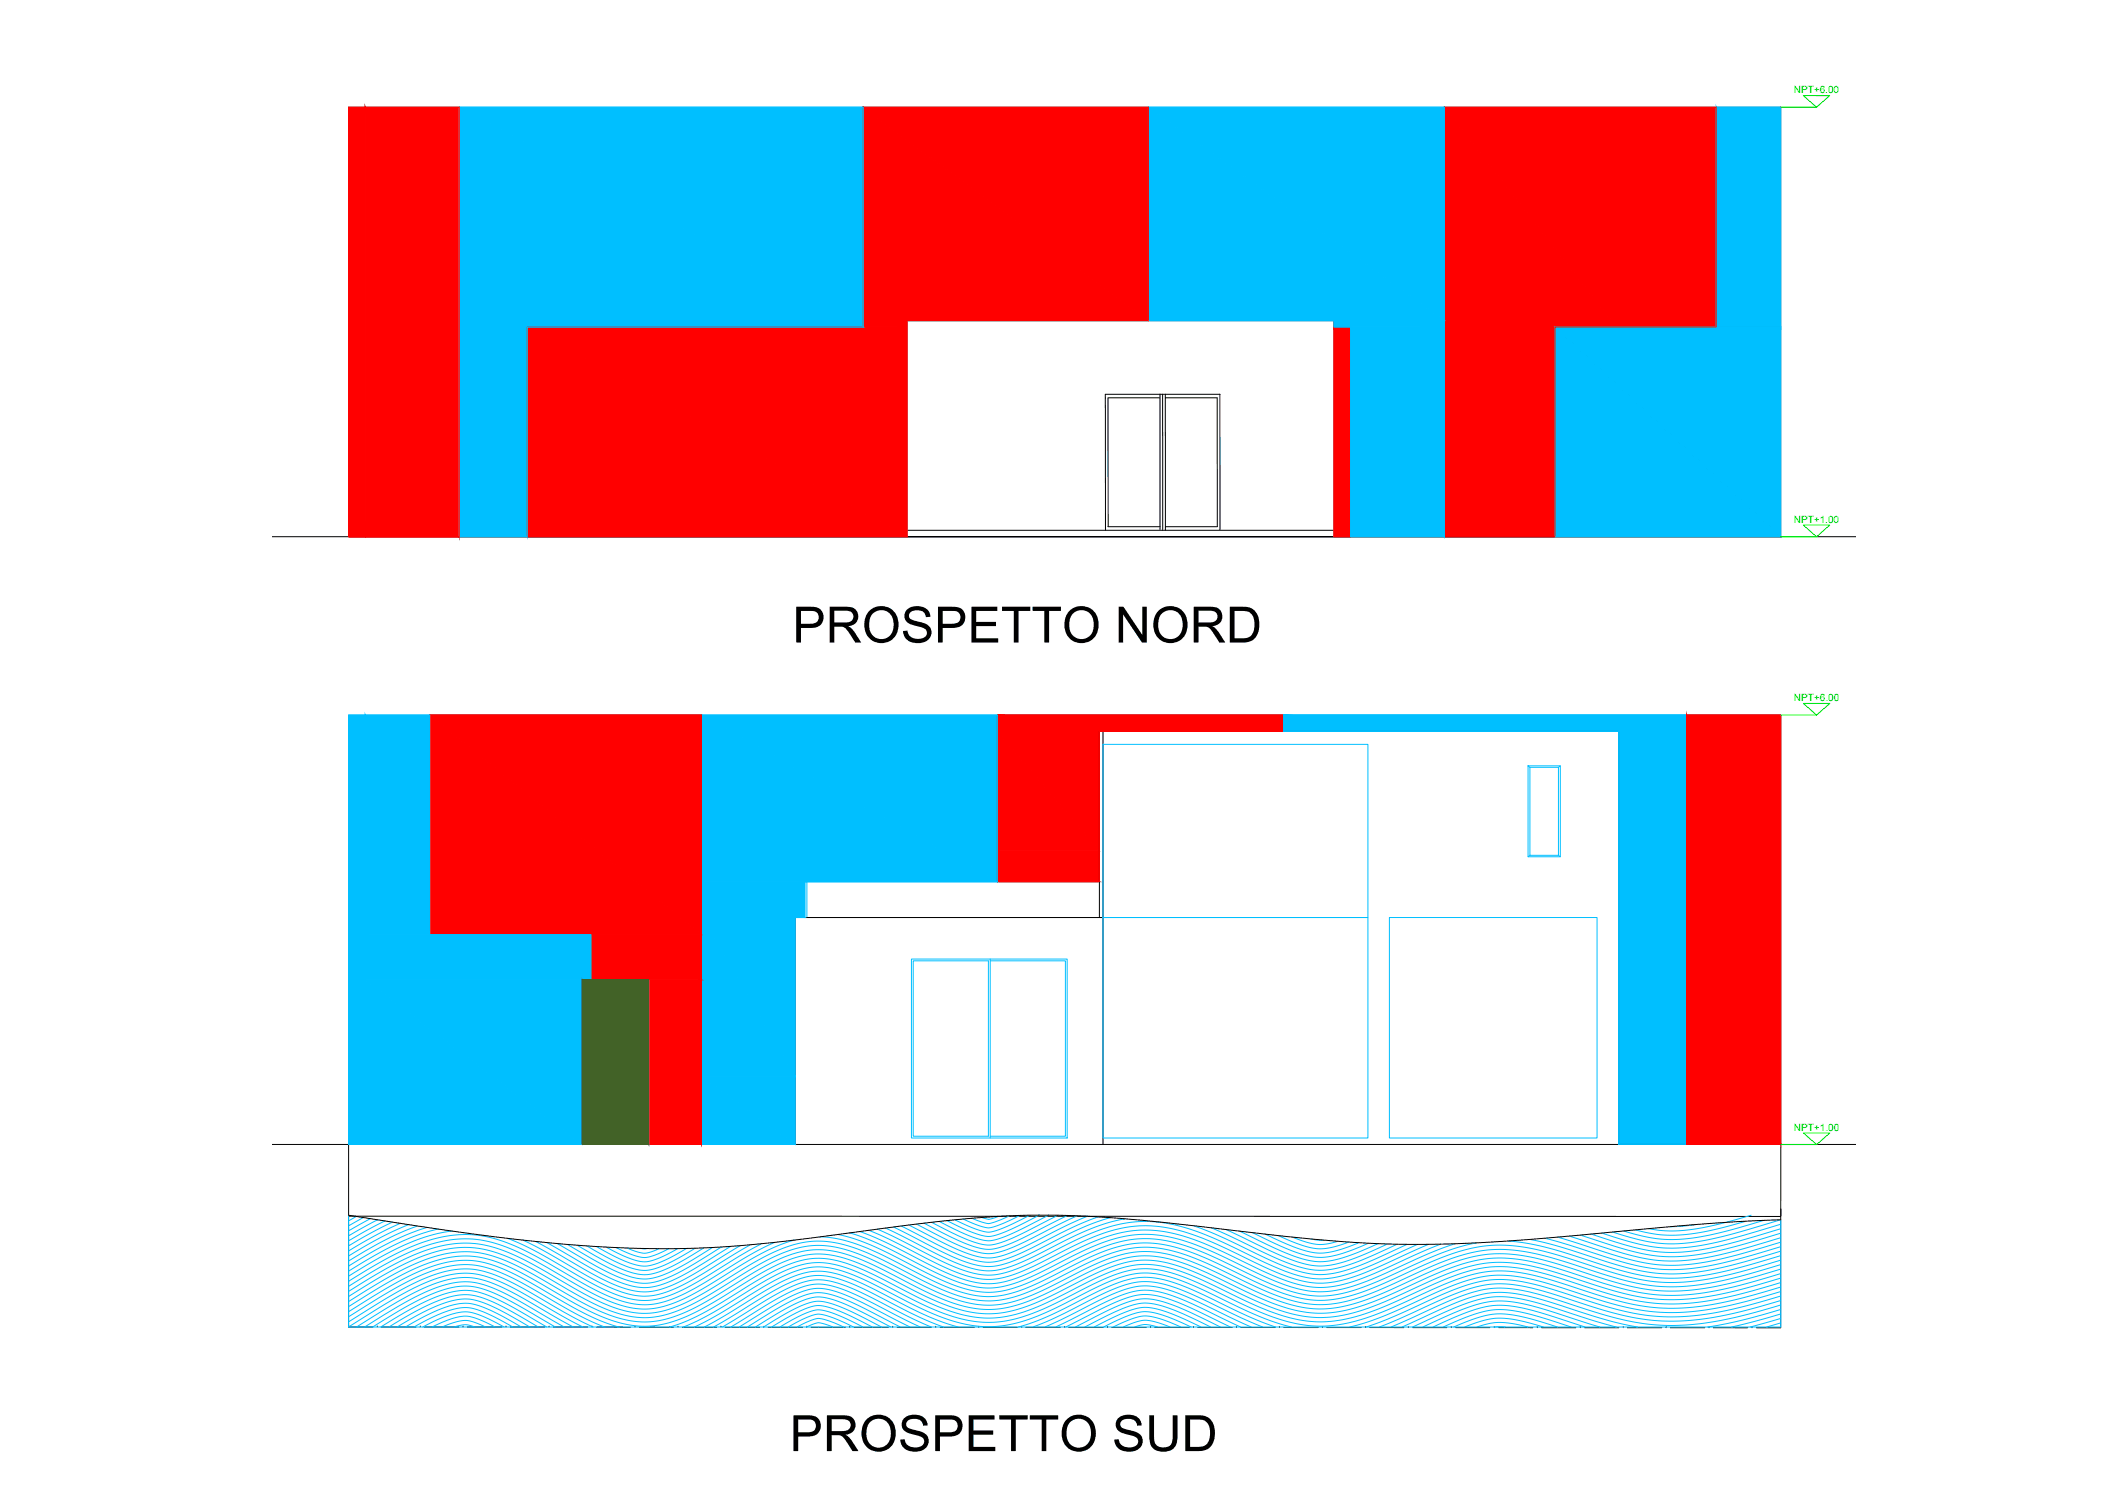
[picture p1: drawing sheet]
<svg xmlns="http://www.w3.org/2000/svg" width="594mm" height="420mm" viewBox="0 0 594 420" stroke-linecap="round" stroke-linejoin="round" font-family="sans-serif">
<defs><g id="words">
<g font-size="14">
<text x="221.3" y="179.5">PROSPETTO NORD</text>
<text x="220.5" y="405.4">PROSPETTO SUD</text>
</g>
<g font-size="2.8" fill="#0f0">
<text x="501" y="26.1">NPT+6.00</text>
<text x="501" y="146.1">NPT+1.00</text>
<text x="501.1" y="195.9">NPT+6.00</text>
<text x="501.1" y="315.9">NPT+1.00</text>
</g>
</g></defs>
<!-- layer: 0 -->
<g fill="none" stroke="#000" stroke-width=".28">
<path d="M308.7 111.1h.1M324 111.1h-14.5v36h14.5M324 110.1v38M324.7 110.1l.1 38M325.5 111.1h14.5v36h-14.5M325.5 110.1v38M76 149.9h442.3M253.3 149.9v-60.3h119.3v60.3M253.3 148.1h119.3M308.8 148.1l-.1-38h32v38M308.1 204.3v115.4M307.1 256.3v-52h145v115.4"/>
<path d="M76 319.7h442.3M97.4 319.7v51h6.8M497.4 319.7l-.1 51.2h-6.7M97.4 339.5l12.5 2a510.2 510.2 0 0 0 71.8 7.3 326.7 326.7 0 0 0 53-4l12.5-1.7a302.7 302.7 0 0 1 46.8-3.6 389.5 389.5 0 0 1 40.6 3.1l12.6 1.4a353.2 353.2 0 0 0 59.4 3.5l21.9-1.3 50.1-4.5 18.7-.9M97.4 339.7l399.9 .1M105.4 370.7h.1M106.6 370.7h9.6M117.4 370.7h.1M118.6 370.7h9.6M129.4 370.7h.1M130.6 370.7h9.6M141.4 370.7h.1"/>
<path d="M142.6 370.7h9.6M153.4 370.7h.1M154.6 370.7h9.6M165.4 370.7h.1M166.6 370.7l9.6 .1M177.4 370.8h.1M178.6 370.8h9.6M189.4 370.8h.1M190.6 370.8h9.6M201.4 370.8h.1M202.6 370.8h9.6M213.4 370.8h.1"/>
<path d="M214.6 370.8h9.6M225.4 370.8h.1M226.6 370.8h9.6M237.4 370.8h.1M238.6 370.8h9.6M249.4 370.8h.1M250.6 370.8h9.6M261.4 370.8h.1M262.6 370.8h9.6M273.4 370.8h.1M274.6 370.8h9.6M285.4 370.8h.1"/>
<path d="M286.6 370.8h9.6M297.4 370.8h.1M298.6 370.8h9.6M309.4 370.8h.1M310.6 370.8h9.6M321.4 370.8h.1M322.6 370.8h9.6M333.4 370.8h.1M334.6 370.8h9.6M345.4 370.8h.1M346.6 370.9h9.6M357.4 370.9h.1"/>
<path d="M358.5 370.9h9.7M369.4 370.9h.1M370.6 370.9h9.5M381.4 370.9h.1M382.6 370.9h9.6M393.4 370.9h.1M394.6 370.9h9.6M405.3 370.9h.1M406.6 370.9h9.6M417.4 370.9h.1M418.6 370.9h9.6M429.4 370.9h.1"/>
<path d="M430.5 370.9h9.7M441.4 370.9h.1M442.5 370.9h9.6M453.4 370.9h.1M454.6 370.9h9.5M465.4 370.9h.1M466.6 370.9h9.6M477.3 370.9h.1M478.6 370.9h9.6M489.3 370.9h.1"/>
</g>
<!-- layer: MURO -->
<g fill="#f00" stroke="#f00" stroke-width=".28">
<path d="M97.4 149.9h4.6z"/>
<path d="M278.6 199.8h79.6z"/>
<path d="M307.1 204.3h51.1z"/>
<path d="M403.4 29.9l94 120v-120zM403.4 29.9l94 120h-94z"/>
<path d="M372.6 91.3l4.7 58.6v-58.6zM372.6 91.3l4.7 58.6h-4.7z"/>
<path d="M241.1 29.9l79.6 59.7v-59.7zM241.1 29.9l79.6 59.7h-79.6z"/>
<path d="M241.1 89.6l12.2 1.7v-1.7zM241.1 89.6l12.2 1.7h-12.2z"/>
<path d="M147.3 91.3l106 58.6v-58.6zM147.3 91.3l106 58.6h-106z"/>
<path d="M102 29.9l26.3 120v-120zM102 29.9l26.3 120h-26.3z"/>
<path d="M97.4 29.9l4.6 120v-120zM97.4 29.9l4.6 120h-4.6z"/>
<path d="M102 149.9h26.3zM102 149.9h26.3z"/>
<path d="M278.6 199.8l79.6 4.5v-4.5zM278.6 199.8l79.6 4.5h-79.6z"/>
<path d="M278.6 204.3h28.5zM278.6 204.3h28.5z"/>
<path d="M278.6 204.3l28.5 33.4v-33.4zM278.6 204.3l28.5 33.4h-28.5z"/>
<path d="M278.6 237.7l28.5 8.6v-8.6zM278.6 237.7l28.5 8.6h-28.5z"/>
<path d="M471.1 199.8l26.3 119.9v-119.9zM471.1 199.8l26.3 119.9h-26.3z"/>
<path d="M120 199.8l75.9 61.3v-61.3zM120 199.8l75.9 61.3h-75.9z"/>
<path d="M165 261.1l30.9 12.6v-12.6zM165 261.1l30.9 12.6h-30.9z"/>
<path d="M181.2 273.7l14.7 46v-46zM181.2 273.7l14.7 46h-14.7z"/>
</g>
<!-- layer: vetro -->
<g fill="#00bfff" stroke="#00bfff" stroke-width=".28">
<path d="M358.2 199.8h112.9z"/>
<path d="M479.3 29.9l18.1 61.4v-61.4zM479.3 29.9l18.1 61.4h-18.1z"/>
<path d="M434.3 91.3l63.1 58.6v-58.6zM434.3 91.3l63.1 58.6h-63.1z"/>
<path d="M320.7 29.9l82.7 59.7v-59.7zM320.7 29.9l82.7 59.7h-82.7z"/>
<path d="M372.6 89.6l30.8 1.7v-1.7zM372.6 89.6l30.8 1.7h-30.8z"/>
<path d="M377.3 91.3l26.1 58.6v-58.6zM377.3 91.3l26.1 58.6h-26.1z"/>
<path d="M128.3 29.9l112.8 61.4v-61.4zM128.3 29.9l112.8 61.4h-112.8z"/>
<path d="M128.3 91.3h19zM128.3 91.3h112.8z"/>
<path d="M128.3 91.3l19 58.6v-58.6zM128.3 91.3l19 58.6h-19z"/>
<path d="M358.2 199.8l112.8 4.5 .1-4.5zM358.2 199.8l112.8 4.5h-112.8z"/>
<path d="M452.1 204.3l18.7 115.4 .2-115.4zM452.1 204.3l18.7 115.4h-18.7zM452.1 319.7h18.7zM452.1 319.7h18.7z"/>
<path d="M195.9 199.8l82.7 46.5v-46.5zM195.9 199.8l82.7 46.5h-82.7z"/>
<path d="M195.9 246.3l28.9 10v-10zM195.9 246.3l28.9 10h-28.9z"/>
<path d="M195.9 256.3l26.2 44.4v-44.4zM195.9 256.3l26.2 44.4h-26.2z"/>
<path d="M195.9 300.7l26.2 19v-19zM195.9 300.7l26.2 19h-26.2z"/>
<path d="M102 199.8l18 61.3v-61.3zM102 199.8l18 61.3h-18z"/>
<path d="M102 261.1l63 12.6v-12.6zM102 261.1l63 12.6h-63z"/>
<path d="M102 273.7l60.6 46v-46zM102 273.7l60.6 46h-60.6z"/>
<path d="M97.4 199.8l4.6 119.9v-119.9zM97.4 199.8l4.6 119.9h-4.6z"/>
</g>
<g fill="none" stroke="#00bfff" stroke-width=".28">
<path d="M128.3 29.9h112.8v61.4h-93.8v58.6h-19zM320.7 29.9h82.7v120h-26.1v-58.6h-4.7v-1.7h-51.9zM479.3 29.9h18.1v120h-63.1v-58.6h45zM102 199.8h18v61.3h45v12.6M195.9 199.8h82.7v46.5h-53.8v10h-2.7v63.4h-26.2zM358.2 199.8h112.9l-.3 119.9h-18.7v-115.4h-93.9zM308.1 207.9h74v48.4h-74zM426.8 213.9h9v25.4h-9zM426.8 213.9l.5 .5v24.5h8v-24.5M435.8 213.9l-.5 .5h-8M427.3 238.9l-.5 .4M435.3 238.9l.5 .4"/>
<path d="M224.8 256.3v-10h.6v10M225.4 246.3h81.7M308.1 256.3h74v61.6h-74zM388.1 256.3h58v61.6h-58zM254.6 267.9h43.5v50h-43.5zM255.1 268.4h21v49h-21zM276.6 268.4h21v49h-21M276.6 267.9v50M102 319.7v-119.9h-4.6v119.9h65.2"/>
</g>
<!-- layer: MURO -->
<path d="M102 29.9h26.3v120h-26.3v-120h-4.6v120h4.6M403.4 29.9h75.9v61.4h-45v58.6h-30.9zM147.3 91.3h93.8v-61.4h79.6v59.7h-67.4v60.3h-106zM372.6 91.3h4.7v58.6h-4.7zM278.6 199.8h79.6v4.5h-51.1v42h-28.5zM471.1 199.8h26.3v119.9h-26.3zM165 273.7v-12.6h-45v-61.3h75.9v119.9h-14.7" fill="none" stroke="#f00" stroke-width=".28"/>
<!-- layer: A-ANNO-SYMB -->
<path d="M497.4 29.9l10 .1-3.7-3.3h7.3l-3.6 3.3M497.4 149.9h10M503.7 146.7h7.3l-3.6 3.2zM497.4 199.8h10l-3.7-3.3h7.4l-3.7 3.3M497.4 319.7l10 .1M503.7 316.5h7.4l-3.7 3.3z" fill="none" stroke="#0f0" stroke-width=".28"/>
<!-- layer: acqua -->
<g fill="none" stroke="#00bfff" stroke-width=".28">
<path d="M97.4 339.5v31.2h399.9v-29.9a149.3 149.3 0 0 1-25.4 6.4 43.1 43.1 0 0 1-20-2.6l-1.5-.4M97.6 339.5l-.2 .2M99.5 339.8l-2.1 1.3M278.9 339.8l-2.7 .8-2-.5M281.9 339.7l-3.7 1.6-2 .5-2.1-.4-2.7-1.1M284.9 339.5l-4.6 2.2-4.1 1.3-2.8-.6-4.4-1.9M287.6 339.5l-6.6 3.2-2.9 1.1-1.9 .4-1.5-.2-2.1-.6-5.9-2.6M290.2 339.5l-7.3 3.7-5.3 2a8.3 8.3 0 0 1-5.7-.8l-7.4-3.4M292.9 339.5l-6.6 3.3a28 28 0 0 1-10.2 3.8 25.7 25.7 0 0 1-9.8-3.3l-4-2.1M295.6 339.5l-6.6 3.3a41.6 41.6 0 0 1-12.2 5 17.9 17.9 0 0 1-8.7-2.4l-7.9-3.9M298.2 339.6l-6.4 3.2a56.3 56.3 0 0 1-14.5 6.1 15.7 15.7 0 0 1-8.5-1.9l-10.7-5.3M300.9 339.7l-8 3.8a65.2 65.2 0 0 1-14.8 6.5 15.5 15.5 0 0 1-9.6-1.8l-12.5-6.2"/>
<path d="M303.7 339.8l-8.7 4a79.1 79.1 0 0 1-16.5 7.4 15.4 15.4 0 0 1-9.5-1.5l-5.7-2.6-9.5-4.9M306.7 340a184 184 0 0 0-20.2 9.4 23 23 0 0 1-11.1 3.2 37.6 37.6 0 0 1-13.5-4.8l-10.2-5.3M489.1 339.5a77.4 77.4 0 0 1-23.3 4.4l-5.3-.7M101.5 340.1l-4.1 2.4M103.4 340.4l-6 3.5M105.4 340.8l-8 4.5M107.5 341.1l-10.1 5.6M109.6 341.4l-6.3 3.2-5.9 3.5M111.8 341.8l-7.4 3.6-7 4.1M114.1 342.1l-7.6 3.5-9.1 5.3M116.6 342.5l-3.8 1.5-4.9 2.3-10.5 6M119.3 342.9a86.1 86.1 0 0 0-21.9 10.8"/>
<path d="M122.4 343.3a67.1 67.1 0 0 0-20.6 9.1l-4.4 2.7M126.2 343.9a57 57 0 0 0-22 8.5l-6.8 4.1M141.7 345.9a126.2 126.2 0 0 1 19.7 10.4 48 48 0 0 0 14.9 6.6 20.7 20.7 0 0 0 14.4-2.6l4.3-2.3 11.6-7.1 6.1-3.5M146 346.4l9.3 4.9a102.6 102.6 0 0 0 18.4 9.6 18.3 18.3 0 0 0 15-1l.9-.4a275 275 0 0 0 18.9-11.1l1.1-.7M149.6 346.8l3.2 1.8a171.6 171.6 0 0 0 19.4 10.5 17.7 17.7 0 0 0 16.3-.4 173.1 173.1 0 0 0 17.2-10.1l1-.6M152.7 347.1l2 1.1a140.3 140.3 0 0 0 18.6 10.1 16.4 16.4 0 0 0 14.9-.8 154.7 154.7 0 0 0 15.9-9.3M155.7 347.4l3.6 2.1a71.7 71.7 0 0 0 17.4 8.6 15.2 15.2 0 0 0 11.1-1.7 135.3 135.3 0 0 0 13.7-8M158.5 347.6a87 87 0 0 0 17.2 9 13.4 13.4 0 0 0 11-1 99.9 99.9 0 0 0 12.3-7.1M161.2 347.9l2.2 1.3a50.4 50.4 0 0 0 14.8 6.7 14.1 14.1 0 0 0 9.1-1.9l3.7-2 5.6-3.4M163.9 348.1l2.6 1.5a34.9 34.9 0 0 0 13 5.3 17.7 17.7 0 0 0 9.2-3l5.4-3.2M166.6 348.2l4.9 2.7a17.6 17.6 0 0 0 9.3 2.8 30.9 30.9 0 0 0 10.9-4.9M169.3 348.4l6 2.9 2.5 .9 2.2 .3 1.5-.2 2.2-.7 5.6-2.8"/>
<path d="M172.1 348.5l4.3 2 3.6 .8 2.8-.6 4-1.9M175.1 348.7a9.3 9.3 0 0 0 5.6 1.3l3.4-1.2M179 348.8h1.7M216.4 347.1l-5.9 2.9-7.5 4.5a73.6 73.6 0 0 1-17.4 9.1 21.7 21.7 0 0 1-15.9-1.6l-5.3-2.6a222.2 222.2 0 0 0-21.7-11.8 33 33 0 0 0-27 .4l-7.8 3.7-10.5 6.2M221.8 346.4a64.3 64.3 0 0 0-17.9 9 75.1 75.1 0 0 1-17.6 9.3 23 23 0 0 1-17.5-1.8l-4.7-2.3a251.8 251.8 0 0 0-20.6-11.3 31.8 31.8 0 0 0-27.2-.3l-8.1 3.9-10.8 6.5M229.1 345.5a41 41 0 0 1 17.5 5.2l6.3 3.2a73.5 73.5 0 0 0 18.1 7.7 24.5 24.5 0 0 0 16.2-2l11.1-5.4a54.4 54.4 0 0 1 17.7-6.7 32.6 32.6 0 0 1 17.3 2.5l4.3 1.8 6.3 3a82.6 82.6 0 0 0 19.3 7.9 32.1 32.1 0 0 0 19.4-2.5l11.3-5.1a68.3 68.3 0 0 1 20.6-7 50.9 50.9 0 0 1 21.1 2.7l6.5 2a84.1 84.1 0 0 0 22 5.4 75.8 75.8 0 0 0 26.1-4l7.1-2.2M234 344.9a61.2 61.2 0 0 1 17.8 7.1l2.8 1.5a63.7 63.7 0 0 0 16.7 7 24.6 24.6 0 0 0 16-2.2l6.1-2.9a93.6 93.6 0 0 1 18-8.1 33.1 33.1 0 0 1 22.6 1.7l5.8 2.5 7.2 3.5a62.7 62.7 0 0 0 17.4 6.7 31.2 31.2 0 0 0 17.7-2.6l12.5-5.6a68.3 68.3 0 0 1 17.8-6.3M237.3 344.4l3.7 1.2 3.6 1.5 9.7 4.8a69.2 69.2 0 0 0 16.5 7.2 22.8 22.8 0 0 0 15.7-1.8l3.7-1.7a142.4 142.4 0 0 1 20-9.2 33.9 33.9 0 0 1 23.8 1.4l8.5 3.7a111.3 111.3 0 0 0 18.9 8.2 26.8 26.8 0 0 0 17.9-.9l5.1-2a237.7 237.7 0 0 1 22-9.3M240.1 344a167.7 167.7 0 0 1 20.3 9.7 37.6 37.6 0 0 0 15.1 4.9 28.4 28.4 0 0 0 13.3-3.6 173.2 173.2 0 0 1 20.7-9.7 34.4 34.4 0 0 1 24 1l5.6 2.3a264.7 264.7 0 0 0 21 9.5 25.6 25.6 0 0 0 19-.5l4.8-1.8 13-6 5.5-2.2M242.7 343.7l6.8 3.1a163.7 163.7 0 0 0 18.9 9.1 20.3 20.3 0 0 0 16.9-.7l2.3-1a236.2 236.2 0 0 1 20.6-9.7 35.9 35.9 0 0 1 26.3 .9l5.5 2.3a247.1 247.1 0 0 0 20.3 9.2 24.8 24.8 0 0 0 18.8-.5l5.8-2.4 14.1-6.4M245 343.4l5.4 2.5a154 154 0 0 0 18.7 9 19 19 0 0 0 15.7-.7l2.6-1.2a219 219 0 0 1 20.3-9.6 36.7 36.7 0 0 1 26.4 .6 314.6 314.6 0 0 1 21.6 9.8 29.8 29.8 0 0 0 14.6 3.4 41.9 41.9 0 0 0 14.5-4.5l11.1-5.1M310.1 340.2a110.3 110.3 0 0 0-21 9.3 32.9 32.9 0 0 1-12 4.3 23.9 23.9 0 0 1-11.7-3l-15.8-8"/>
<path d="M314.2 340.5a59.2 59.2 0 0 0-18.5 7 79.9 79.9 0 0 1-15.1 6.8 18.4 18.4 0 0 1-13.2-1.3l-5-2.3-15.1-7.6M333.3 342.4a257.2 257.2 0 0 1 22.8 10.2 28.3 28.3 0 0 0 14.8 3.3 61.4 61.4 0 0 0 17.9-6.3l4.2-2M338.3 343l9.2 4.2a73.1 73.1 0 0 0 18.7 7.5 25.4 25.4 0 0 0 13.3-2.3l10.7-4.8M342.4 343.5l7.3 3.4a60.3 60.3 0 0 0 17 6.6 25.3 25.3 0 0 0 12.9-2.5l7.9-3.5M346.2 343.9l6.3 3.1a48.1 48.1 0 0 0 15 5.4 27.8 27.8 0 0 0 13.1-3.1l4.3-1.9M349.8 344.4l6.7 3.2a30.3 30.3 0 0 0 12.8 3.7 38 38 0 0 0 12.9-4M353.4 344.8l6 2.7 3.7 1.5a16.6 16.6 0 0 0 13-.5l3.4-1.3M357 345.2a30.6 30.6 0 0 0 11.3 3.7l3.6-.4 4.9-1.5M361 345.6a16.6 16.6 0 0 0 9.6 1.9l3.1-.7M366.2 346.1l1.8 .3h1.6M421.1 346.7a75.8 75.8 0 0 1 19.9 4.5l2.4 .8a77.7 77.7 0 0 0 21.7 5.1 76.6 76.6 0 0 0 24.1-3.9l8.1-2.4M427.3 346.2l1.2 .3a258.7 258.7 0 0 1 23.5 7 50.7 50.7 0 0 0 28.7 .7l6.5-1.7 10.1-3"/>
<path d="M431.5 345.9l6.6 1.9a158.9 158.9 0 0 0 21.3 6.2 54.6 54.6 0 0 0 23.8-1.7l14.1-4M435 345.6l4.2 1.3a142.1 142.1 0 0 0 21.1 6 54.8 54.8 0 0 0 23.2-1.9l13.8-4M438.3 345.3a190.5 190.5 0 0 0 20.3 6.1 49.8 49.8 0 0 0 23.3-1.2l15.4-4.4M473.6 342.1l-3.7 .5-3.4 .1M487.7 341.1a69.1 69.1 0 0 1-22.9 3.9l-4.2-.5-3.9-.9M492.7 340.9a102.1 102.1 0 0 1-24.6 5.4 43.8 43.8 0 0 1-14.6-2.4M497.3 354.5l-3.2 1a99.3 99.3 0 0 1-25.2 5.2 57.1 57.1 0 0 1-21.9-3.8l-8.1-2.6a62.8 62.8 0 0 0-20.1-4.1 44.5 44.5 0 0 0-18.2 4.5l-9.4 4.3a60.1 60.1 0 0 1-19.6 6.5 35.9 35.9 0 0 1-18-3.5l-9.5-4.4a85.9 85.9 0 0 0-15.7-6.7 28.8 28.8 0 0 0-21.8 2l-9.3 4.6a58.7 58.7 0 0 1-17.1 6.8 31.6 31.6 0 0 1-18.7-3.4l-11-5.6a62.1 62.1 0 0 0-17.2-6.9 27.1 27.1 0 0 0-18.4 3.3l-6.1 3.4-7.5 4.7a51.4 51.4 0 0 1-17.3 7.9 28.8 28.8 0 0 1-18.2-3.6l-13-7.3a56.9 56.9 0 0 0-17.7-7.8 33.8 33.8 0 0 0-21.6 3.8l-6.9 3.7-9.2 5.7M497.3 355.8l-3.2 1a98.7 98.7 0 0 1-25.5 5.1 59.2 59.2 0 0 1-22.3-3.9l-1.6-.5a113 113 0 0 0-20-5.6 36.9 36.9 0 0 0-20.8 2.8l-12.4 5.5a60 60 0 0 1-20 6.5 37.4 37.4 0 0 1-18.6-3.7l-12.7-6a52.1 52.1 0 0 0-18.4-6.1 31.9 31.9 0 0 0-16.4 3.8l-7.7 3.9a57.8 57.8 0 0 1-17.4 6.9 33 33 0 0 1-19.5-3.6l-11-5.6a57.9 57.9 0 0 0-17.6-6.9 27.1 27.1 0 0 0-17.6 3.8l-3.7 2.1-9.1 5.6a51.7 51.7 0 0 1-17.7 8 30.1 30.1 0 0 1-18.9-3.7l-3.9-2-9.2-5.4a57.8 57.8 0 0 0-17.3-7.6 31.8 31.8 0 0 0-20 3.4l-7.6 4-9.8 6M497.3 357.1l-3.2 .9a94.3 94.3 0 0 1-25.8 5.1 59 59 0 0 1-21-3.5l-6.6-2.2a75.3 75.3 0 0 0-19.4-4.7 38.1 38.1 0 0 0-18.7 3.8l-7.7 3.5a83.3 83.3 0 0 1-18.5 7.2 34.9 34.9 0 0 1-22.6-2.5l-11.2-5.2a66.9 66.9 0 0 0-18.2-7 27 27 0 0 0-17.2 2.7l-7.6 3.8a68.4 68.4 0 0 1-17.6 7.4 31.8 31.8 0 0 1-20.2-2.8l-4.8-2.2-7.9-4.1a57 57 0 0 0-17.2-6.7 26 26 0 0 0-16.8 3.7l-5.2 3-7.5 4.7a53.7 53.7 0 0 1-17.3 8 30 30 0 0 1-19.7-3.4l-4.7-2.4-6.2-3.6a78.6 78.6 0 0 0-17.1-8.5 27.5 27.5 0 0 0-19.9 1.6l-8.2 4-11.9 7.3M497.3 358.3a114.4 114.4 0 0 1-27.1 5.9 63.3 63.3 0 0 1-25.1-4.1l-2.6-.8a86.4 86.4 0 0 0-21.4-5.4 37 37 0 0 0-17.9 3.7l-9.6 4.3a70.9 70.9 0 0 1-20.3 7 36.2 36.2 0 0 1-20.1-3.1l-11.1-5.2a66.3 66.3 0 0 0-18.4-7 25.5 25.5 0 0 0-16 2.7l-3.4 1.6a120.4 120.4 0 0 1-19.7 9 30.6 30.6 0 0 1-21.6-1.5l-5.1-2.2-7.4-3.8a68.2 68.2 0 0 0-17.2-7.3 22 22 0 0 0-15.4 2.2l-5.6 2.9-8 5a62.9 62.9 0 0 1-17.3 8.5M497.3 359.6a115 115 0 0 1-27.1 5.8 64.4 64.4 0 0 1-25.3-4.1l-2.5-.8a90 90 0 0 0-20.9-5.4 38.7 38.7 0 0 0-19.5 4.3l-7.1 3.2a76 76 0 0 1-20.3 7.4 37 37 0 0 1-21.8-3.1l-9.9-4.5a76.3 76.3 0 0 0-18.6-7.5 23.7 23.7 0 0 0-15.5 2.3l-1.1 .4a248.7 248.7 0 0 1-20.5 9.8 32.2 32.2 0 0 1-24.8-.9l-3.8-1.7-6.2-3a90.4 90.4 0 0 0-18.1-8.3 20.7 20.7 0 0 0-15.5 1.7l-6.5 3.5-13.9 8.4-3.7 2-3.8 1.6M497.3 353.3a119.8 119.8 0 0 1-26.8 6.1 53.2 53.2 0 0 1-21.5-3.1l-9.7-3.1a64.5 64.5 0 0 0-20.4-4.2 45.6 45.6 0 0 0-18.6 4.6l-9.4 4.3a60.3 60.3 0 0 1-19.2 6.4 34.2 34.2 0 0 1-17.5-3.3l-12.5-5.9a56.8 56.8 0 0 0-19.2-6.5 32.7 32.7 0 0 0-17.7 3.7l-7.7 3.9a59.3 59.3 0 0 1-16.7 6.8 29.5 29.5 0 0 1-18.1-3.1l-10.9-5.4a62.3 62.3 0 0 0-18.2-7.4 28.6 28.6 0 0 0-19.2 3.7l-5.3 3-7.6 4.7a52.9 52.9 0 0 1-16.9 8 26.6 26.6 0 0 1-17.4-3.2l-5.3-2.7-7.6-4.5a61.9 61.9 0 0 0-18-8.1 33.9 33.9 0 0 0-22.2 3.5l-7.1 3.6-9.2 5.7"/>
<path d="M497.3 344.5a147.8 147.8 0 0 1-23.4 6.1 44.9 44.9 0 0 1-22.6-2.3l-9.9-3.3M497.3 343.3a148.8 148.8 0 0 1-24.3 6.2 44.6 44.6 0 0 1-21.8-2.5l-6.8-2.2M497.3 342a148 148 0 0 1-24.9 6.3 43.7 43.7 0 0 1-21-2.5l-4-1.3M97.4 366.4a119.6 119.6 0 0 1 22.7-12.4 25.8 25.8 0 0 1 22.4 1.4l5.8 3 7 4.1a66.6 66.6 0 0 0 17.5 8.2M97.4 367.9a128.5 128.5 0 0 1 22.3-12.5 25.1 25.1 0 0 1 22.6 1.2l3.2 1.6a253.9 253.9 0 0 0 20.9 11.5l2.5 1M97.4 369.3a144 144 0 0 1 21.1-12.1 24.7 24.7 0 0 1 16.2-2.1 67.2 67.2 0 0 1 17.2 8.1l7.8 4.6 6 2.9M97.4 370.7l3.8-2.4a101 101 0 0 1 21-11.2 22 22 0 0 1 18.3 1.3l4.9 2.5 11.7 6.8 5.7 3M99.6 370.7a123.9 123.9 0 0 1 21.6-12 21.1 21.1 0 0 1 18.6 .7l4.6 2.4 15.7 8.9M101.8 370.7a100.4 100.4 0 0 1 21.7-11.5 19.2 19.2 0 0 1 15.6 1.2 191.8 191.8 0 0 1 16.3 9.1l2.2 1.2M104.1 370.7a85.9 85.9 0 0 1 20.5-10.6 17.9 17.9 0 0 1 14 1.4l5.9 3 10.6 6.2M106.3 370.7a74.1 74.1 0 0 1 19.5-9.7 16.8 16.8 0 0 1 12.5 1.7l5.4 2.8 9 5.2M108.6 370.7a61.6 61.6 0 0 1 18.2-8.7 15.8 15.8 0 0 1 11 1.8l5.1 2.6 7.4 4.3"/>
<path d="M110.9 370.7a52.5 52.5 0 0 1 16.8-7.6 15.3 15.3 0 0 1 10.2 2l10.1 5.6M113.2 370.7a42.4 42.4 0 0 1 15.6-6.6 15.3 15.3 0 0 1 9 2.3l7.8 4.3M115.6 370.7l2.4-1.3a27.5 27.5 0 0 1 12.1-4.1 25 25 0 0 1 10.7 4l2.4 1.4M118.1 370.7l4.8-2.3 3.5-1.3a11.3 11.3 0 0 1 9.5 1.1l4.9 2.5M120.7 370.7l4.2-1.9 2.6-.8a10.2 10.2 0 0 1 8 1.3l2.8 1.4M123.5 370.7a12.8 12.8 0 0 1 7.4-1.7l2.2 .6 2.5 1.1M126.8 370.7l3.1-.6 2.7 .6M194 370.7a228 228 0 0 0 19.9-11.6 30.8 30.8 0 0 1 14.2-5.2 32.2 32.2 0 0 1 14.6 4.2 203 203 0 0 0 21.5 10.3 33.3 33.3 0 0 0 26.4-1.1l4.3-1.9a156.5 156.5 0 0 1 17.3-8.3 22.7 22.7 0 0 1 17.4 .6l4.4 1.7a268.6 268.6 0 0 0 22.1 10l4.6 1.3M196.7 370.7l5.1-2.8a170.1 170.1 0 0 1 18.9-10.9 19 19 0 0 1 16.6 .1l4.9 2.1a276.9 276.9 0 0 0 19.9 9.7l5.6 1.8M199.3 370.7l4.7-2.7a128.7 128.7 0 0 1 17.8-10.2 17.4 17.4 0 0 1 14.5 .2 270.6 270.6 0 0 1 19.6 9.5l7.6 3.2M201.8 370.7l3.3-1.9a119.7 119.7 0 0 1 17.7-10.1 15.6 15.6 0 0 1 12.3 .1 223 223 0 0 1 20.2 9.8l4.8 2.1M204.1 370.7l2.1-1.2a99 99 0 0 1 18-10 15.1 15.1 0 0 1 11.5 .8 219 219 0 0 1 18 8.9l3.3 1.5"/>
<path d="M206.5 370.7l1.9-1.2a83.2 83.2 0 0 1 16.3-8.9 14.1 14.1 0 0 1 10.7 .9 260.1 260.1 0 0 1 18.8 9.2M208.8 370.7l1.7-1.1a61.9 61.9 0 0 1 15.7-8.2 14.6 14.6 0 0 1 9.5 1.5l5.2 2.3 10.6 5.5M211 370.7l.8-.5a60.5 60.5 0 0 1 14.4-7.5 12.2 12.2 0 0 1 8.4 1l4.6 2.1 9.6 4.9M213.3 370.7l1.4-.9a40.9 40.9 0 0 1 12.9-6.2 15.3 15.3 0 0 1 8.2 1.9l10.4 5.2M215.5 370.7l2.5-1.5a26.4 26.4 0 0 1 10.3-4.5 22.2 22.2 0 0 1 9.5 3l5.8 3M217.8 370.7l6.3-3.4 2.7-1.1 1.6-.3 2 .3 2.8 .9 7.8 3.6M220.2 370.7l5.1-2.7 3.2-.9 3.5 .8 6.4 2.8M222.6 370.7l3.6-1.7 2.2-.7 3.2 .7 4 1.7M225.2 370.7l2.4-1a3.8 3.8 0 0 1 3.3 .4l1.8 .6M228.5 370.7h.1M284.4 370.7a89 89 0 0 0 19.1-8.4 42.3 42.3 0 0 1 14.2-5.3 26.9 26.9 0 0 1 14.1 2.8l3.3 1.5a208.2 208.2 0 0 0 21.2 9.4M288.5 370.7a241.7 241.7 0 0 0 20.2-9.6 23.3 23.3 0 0 1 13.8-2.9 63.5 63.5 0 0 1 17.3 6.7l6.9 3.2 6 2.6"/>
<path d="M291.8 370.7l6.7-3.1a97.8 97.8 0 0 1 17.3-7.8 19.9 19.9 0 0 1 12.6 1.3l6.4 2.7 14.7 6.9M294.8 370.7l5.2-2.5a78.4 78.4 0 0 1 17-7.5 21.6 21.6 0 0 1 12.8 2.1l16.7 7.9M297.7 370.7l3.7-1.9a75.4 75.4 0 0 1 15.5-6.8 18.9 18.9 0 0 1 11.6 1.6l4.6 2 10.6 5.1M300.4 370.7l3.3-1.7a54 54 0 0 1 14.5-6.1 21.5 21.5 0 0 1 11.1 2.3l11.6 5.5M303 370.7l3-1.5a40.9 40.9 0 0 1 12.8-5.1 24.7 24.7 0 0 1 11.6 2.9l7.8 3.7M305.6 370.7l3.8-1.9a25.5 25.5 0 0 1 10.6-3.6 34.7 34.7 0 0 1 12.8 4.3l2.6 1.2M308.2 370.7l4.2-2 3.8-1.6a12.1 12.1 0 0 1 9.4 .6l7.1 3M310.9 370.7l5.1-2.2 2.2-.7 1.7-.2 4 .8 5.9 2.3M313.7 370.7l4.9-1.7a9.1 9.1 0 0 1 5.8 .8l2.4 .9M316.9 370.7l2.8-.7 3.6 .7M391.6 370.7l2.4-1a110.2 110.2 0 0 1 19.9-8.1 33.4 33.4 0 0 1 17.2 1.6l3.1 1a171.2 171.2 0 0 0 23.2 6.5M394.5 370.7l2.1-.9a87.5 87.5 0 0 1 18.2-7.2 32.2 32.2 0 0 1 15.7 1.7l15.2 4.8 5.7 1.6"/>
<path d="M397.4 370.7l1.8-.8a65 65 0 0 1 17.1-6.3 39 39 0 0 1 16.4 2.6l14.1 4.5M400.3 370.7l1.5-.7a46.9 46.9 0 0 1 16-5.3 47.6 47.6 0 0 1 16.5 3.2l8.4 2.8M403.1 370.7l2.7-1.2a31 31 0 0 1 14.1-3.6 67.4 67.4 0 0 1 17.4 4.3l1.5 .5M406 370.7l5.7-2.2a22.4 22.4 0 0 1 15.3-.2l8 2.4M409.1 370.7a21.7 21.7 0 0 1 13.6-2.1l3 .6 5.4 1.5M412.5 370.7a19.6 19.6 0 0 1 13.7-.1l.6 .1M417.4 370.7h3.1M497.3 360.8a111.3 111.3 0 0 1-27 5.8 65.1 65.1 0 0 1-25.9-4.2 122.2 122.2 0 0 0-19.9-5.7 32.9 32.9 0 0 0-20 2.9l-.8 .4a272.4 272.4 0 0 1-22.6 9.6l-4.1 1.1M497.3 362.1a108.8 108.8 0 0 1-27.4 5.7 64.6 64.6 0 0 1-24.5-3.8 157.5 157.5 0 0 0-20.1-5.9 31.1 31.1 0 0 0-19.4 2.2l-1.6 .7a268.4 268.4 0 0 1-22.7 9.7M497.3 363.3a110.5 110.5 0 0 1-26.9 5.7 66.1 66.1 0 0 1-26.1-4.1 144.3 144.3 0 0 0-19.3-5.7 30 30 0 0 0-18.9 2.4l-15.3 6.8-5.6 2.3M497.3 364.6a107 107 0 0 1-27.4 5.6 69.6 69.6 0 0 1-26.8-4.4 112.1 112.1 0 0 0-20-5.6 29.6 29.6 0 0 0-17 2.7l-17.6 7.8M497.3 365.8l-9.8 2.8-10.5 2.1"/>
<path d="M497.3 367.1l-13.7 3.6M497.3 368.3l-8.5 2.4M497.3 369.6l-3.9 1.1"/>
</g>
<!-- layer: Wall -->
<path d="M308.1 256.3h-86v63.4" fill="none" stroke="#000" stroke-width=".28"/>
<!-- layer: VERDE_giardino_garden -->
<path d="M162.6 273.7l18.6 46v-46zM162.6 273.7l18.6 46h-18.6z" fill="#426227" stroke="#426227" stroke-width=".28"/>
<path d="M162.6 273.7h18.6v46h-18.6z" fill="none" stroke="#426227" stroke-width=".28"/>
<use href="#words"/>
</svg>
